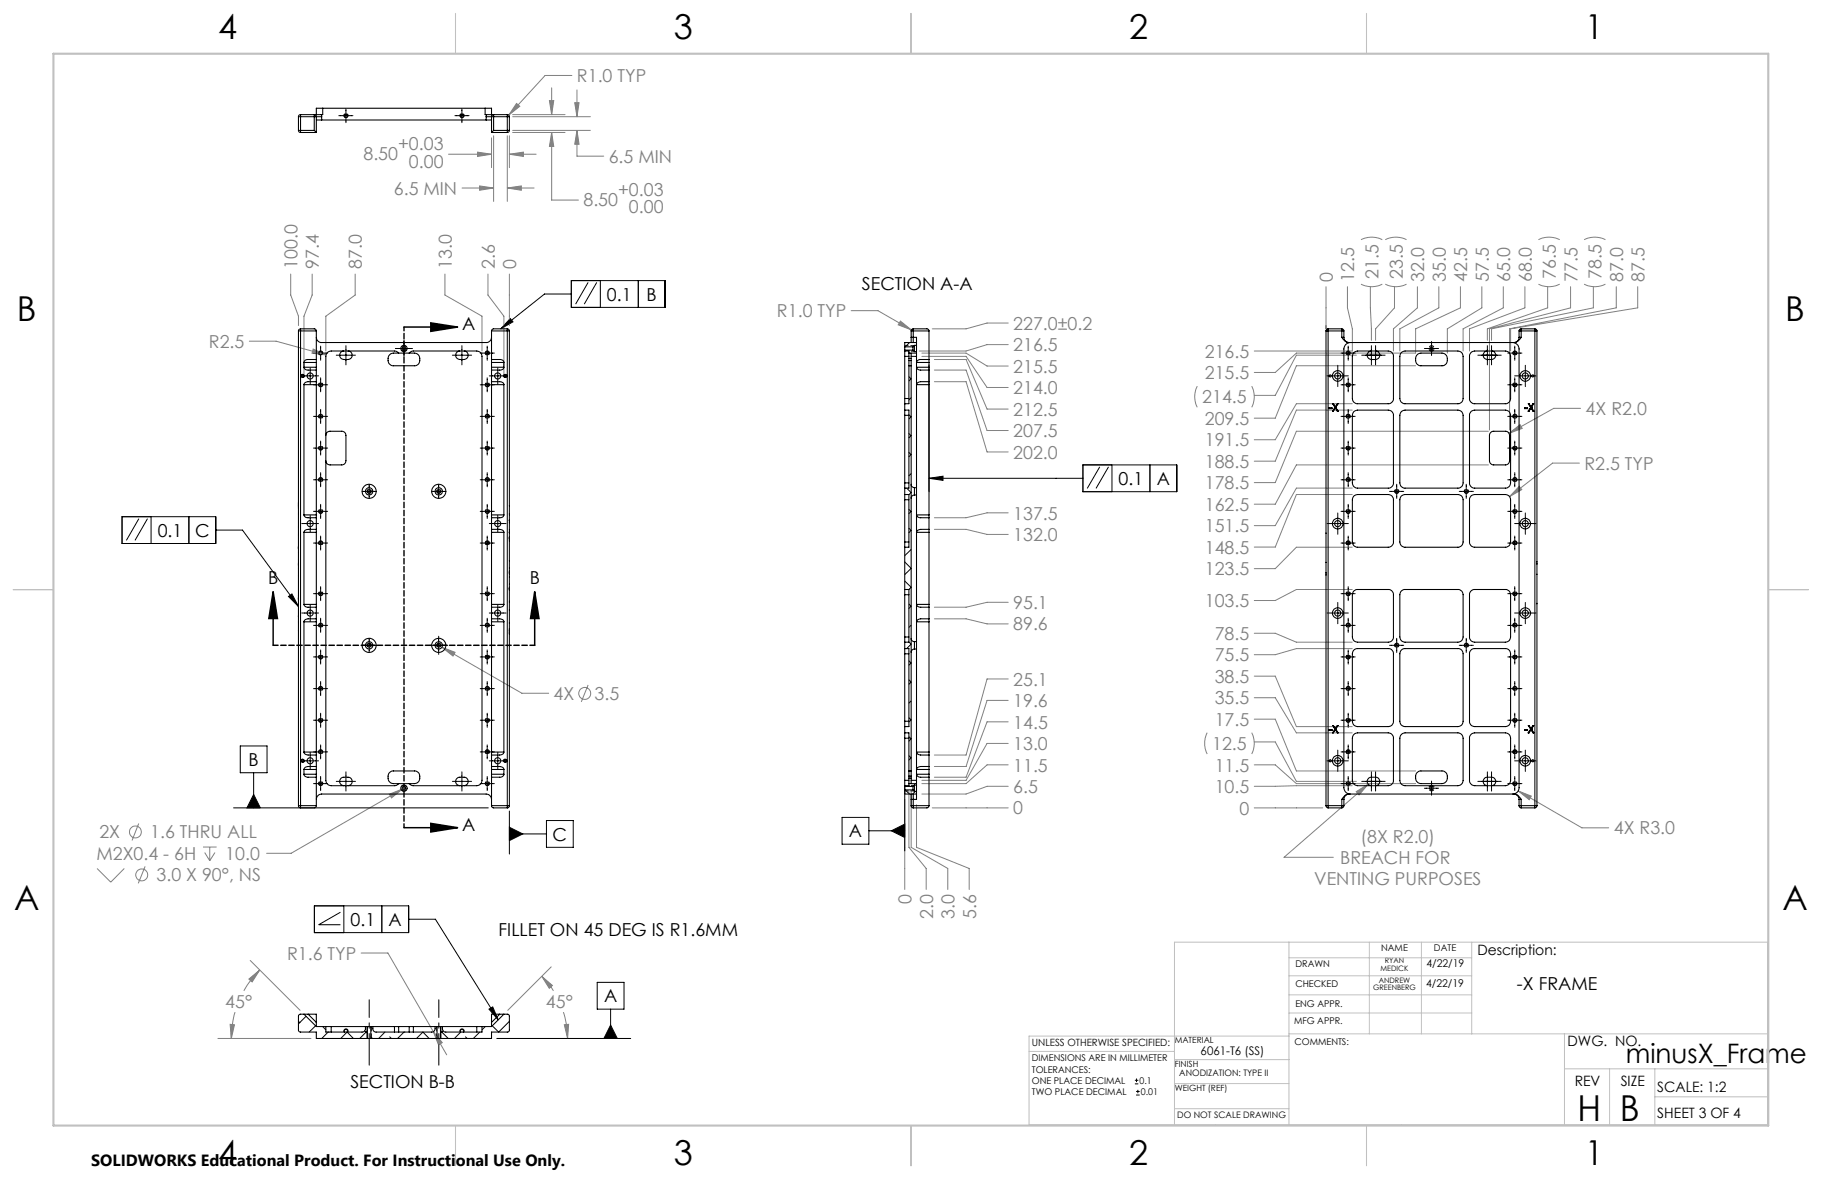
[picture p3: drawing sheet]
<svg xmlns="http://www.w3.org/2000/svg" width="432mm" height="279mm" viewBox="0 0 432 279" stroke-linecap="round" stroke-linejoin="round" font-family="sans-serif">
<defs><g id="words">
<g font-size="8.5">
<text x="373.9" y="265.7">H</text>
<text x="383.9" y="265.7">B</text>
</g>
<g font-size="8.1">
<text x="51.7" y="9.3">4</text>
<text x="159.7" y="9.3">3</text>
<text x="267.6" y="9.3">2</text>
<text x="375.6" y="9.3">1</text>
<text x="4" y="76">B</text>
<text x="423.1" y="76">B</text>
<text x="3.3" y="215.7">A</text>
<text x="422.4" y="215.7">A</text>
<text x="51.7" y="276">4</text>
<text x="159.7" y="276">3</text>
<text x="267.6" y="276">2</text>
<text x="375.6" y="276">1</text>
</g>
<text font-size="6.3" x="385.3" y="251.8">minusX_Frame</text>
<g font-size="4.2" fill="#808080">
<text x="136.7" y="19.5">R1.0 TYP</text>
<text x="94.3" y="35.6">+0.03</text>
<text x="86.1" y="37.9">8.50</text>
<text x="96.9" y="39.7">0.00</text>
<text x="144.3" y="38.6">6.5 MIN</text>
<text x="93.3" y="46.2">6.5 MIN</text>
<text x="146.5" y="46.5">+0.03</text>
<text x="138.3" y="48.7">8.50</text>
<text x="149.1" y="50.6">0.00</text>
<text x="70.5" y="63.7" transform="rotate(-90 70.5 63.7)">100.0</text>
<text x="75.6" y="63.7" transform="rotate(-90 75.6 63.7)">97.4</text>
<text x="85.8" y="63.7" transform="rotate(-90 85.8 63.7)">87.0</text>
<text x="107.1" y="63.7" transform="rotate(-90 107.1 63.7)">13.0</text>
<text x="117.3" y="63.7" transform="rotate(-90 117.3 63.7)">2.6</text>
<text x="122.3" y="63.7" transform="rotate(-90 122.3 63.7)">0</text>
<text x="315.9" y="66.7" transform="rotate(-90 315.9 66.7)">0</text>
<text x="321" y="66.7" transform="rotate(-90 321 66.7)">12.5</text>
<text x="326.7" y="66.2" transform="rotate(-90 326.7 66.2)">21.5</text>
<text x="332.4" y="66.2" transform="rotate(-90 332.4 66.2)">23.5</text>
<text x="337.5" y="66.7" transform="rotate(-90 337.5 66.7)">32.0</text>
<text x="342.6" y="66.7" transform="rotate(-90 342.6 66.7)">35.0</text>
<text x="347.7" y="66.7" transform="rotate(-90 347.7 66.7)">42.5</text>
<text x="352.8" y="66.7" transform="rotate(-90 352.8 66.7)">57.5</text>
<text x="357.9" y="66.7" transform="rotate(-90 357.9 66.7)">65.0</text>
<text x="363" y="66.7" transform="rotate(-90 363 66.7)">68.0</text>
<text x="368.7" y="66.2" transform="rotate(-90 368.7 66.2)">76.5</text>
<text x="373.8" y="66.7" transform="rotate(-90 373.8 66.7)">77.5</text>
<text x="379.6" y="66.2" transform="rotate(-90 379.6 66.2)">78.5</text>
<text x="384.7" y="66.7" transform="rotate(-90 384.7 66.7)">87.0</text>
<text x="389.7" y="66.7" transform="rotate(-90 389.7 66.7)">87.5</text>
<text x="184.1" y="75.2">R1.0 TYP</text>
<text x="49.5" y="82.4">R2.5</text>
<text x="240.1" y="78.1">227.0±0.2</text>
<text x="240.1" y="83.2">216.5</text>
<text x="240.1" y="88.3">215.5</text>
<text x="285.5" y="89.9">215.5</text>
<text x="285.5" y="84.8">216.5</text>
<text x="240.1" y="93.4">214.0</text>
<text x="284.9" y="95.6">214.5</text>
<text x="240.1" y="98.5">212.5</text>
<text x="285.5" y="100.7">209.5</text>
<text x="375.8" y="98.4">4X R2.0</text>
<text x="240.1" y="103.6">207.5</text>
<text x="285.5" y="105.8">191.5</text>
<text x="240.1" y="108.7">202.0</text>
<text x="285.5" y="110.9">188.5</text>
<text x="375.5" y="111.3">R2.5 TYP</text>
<text x="285.5" y="116">178.5</text>
<text x="240.1" y="123.1">137.5</text>
<text x="285.5" y="121.1">162.5</text>
<text x="240.1" y="128.2">132.0</text>
<text x="285.5" y="131.2">148.5</text>
<text x="285.5" y="126.1">151.5</text>
<text x="285.5" y="136.3">123.5</text>
<text x="285.5" y="143.9">103.5</text>
<text x="240.1" y="149.4">89.6</text>
<text x="240.1" y="144.3">95.1</text>
<text x="287.9" y="151.6">78.5</text>
<text x="287.9" y="161.8">38.5</text>
<text x="287.9" y="156.7">75.5</text>
<text x="131.2" y="165.9">4X</text>
<text x="140.9" y="165.9">3.5</text>
<text x="240.1" y="167.6">19.6</text>
<text x="240.1" y="162.5">25.1</text>
<text x="287.9" y="166.9">35.5</text>
<text x="240.1" y="172.7">14.5</text>
<text x="287.9" y="172">17.5</text>
<text x="240.1" y="177.7">13.0</text>
<text x="287.3" y="177.7">12.5</text>
<text x="240.1" y="182.8">11.5</text>
<text x="287.9" y="182.8">11.5</text>
<text x="240.1" y="187.9">6.5</text>
<text x="287.9" y="187.9">10.5</text>
<text x="240.1" y="193">0</text>
<text x="293.7" y="193">0</text>
<text x="382.5" y="197.7">4X R3.0</text>
<text x="22.8" y="203.8">M2X0.4 - 6H</text>
<text x="23.5" y="198.7">2X</text>
<text x="35.6" y="198.7">1.6 THRU ALL</text>
<text x="53.4" y="203.8">10.0</text>
<text x="322.5" y="199.7">(8X R2.0)</text>
<text x="37.1" y="208.9">3.0 X 90°, NS</text>
<text x="311.5" y="209.8">VENTING PURPOSES</text>
<text x="317.6" y="204.8">BREACH FOR</text>
<text x="216" y="214.3" transform="rotate(-90 216 214.3)">0</text>
<text x="221.1" y="217.8" transform="rotate(-90 221.1 217.8)">2.0</text>
<text x="226.2" y="217.8" transform="rotate(-90 226.2 217.8)">3.0</text>
<text x="231.3" y="217.8" transform="rotate(-90 231.3 217.8)">5.6</text>
<text x="68" y="227.4">R1.6 TYP</text>
<text x="53.4" y="238.9">45°</text>
<text x="129.4" y="238.9">45°</text>
</g>
<g font-size="4.2">
<text x="143.9" y="71.2">0.1</text>
<text x="153.2" y="71.2">B</text>
<text x="204.3" y="68.7">SECTION A-A</text>
<text x="109.6" y="78.2">A</text>
<text x="265.1" y="114.9">0.1</text>
<text x="274.1" y="114.9">A</text>
<text x="37.4" y="127.2">0.1</text>
<text x="46.3" y="127.2">C</text>
<text x="63.5" y="138.4">B</text>
<text x="125.5" y="138.4">B</text>
<text x="58.9" y="181.5">B</text>
<text x="109.6" y="196.9">A</text>
<text x="131" y="199.2">C</text>
<text x="201.2" y="198.5">A</text>
<text x="83.1" y="219.4">0.1</text>
<text x="92.1" y="219.4">A</text>
<text x="118.2" y="221.8">FILLET ON 45 DEG IS R1.6MM</text>
<text x="143.2" y="237.5">A</text>
<text x="359.5" y="234.7">-X FRAME</text>
<text x="83" y="257.7">SECTION B-B</text>
</g>
<text font-size="3.8" x="21.6" y="276.3">SOLIDWORKS Educational Product. For Instructional Use Only.</text>
<g font-size="3.4">
<text x="350.2" y="226.2">Description:</text>
<text x="371.5" y="247.9">DWG. NO.</text>
<text x="373.2" y="257.5">REV</text>
<text x="384.1" y="257.5">SIZE</text>
<text x="392.8" y="258.7">SCALE: 1:2</text>
<text x="392.8" y="264.9">SHEET 3 OF 4</text>
</g>
<text font-size="2.8" x="284.5" y="250">6061-T6 (SS)</text>
<g font-size="2.5">
<text x="338" y="233.8">4/22/19</text>
<text x="338" y="229.2">4/22/19</text>
</g>
<text font-size="2.4" x="244.5" y="247.8">UNLESS OTHERWISE SPECIFIED:</text>
<g font-size="2.2">
<text x="327.3" y="225.4">NAME</text>
<text x="339.8" y="225.4">DATE</text>
<text x="307" y="233.8">CHECKED</text>
<text x="307" y="229.3">DRAWN</text>
<text x="307" y="238.6">ENG APPR.</text>
<text x="306.7" y="242.7">MFG APPR.</text>
<text x="244.5" y="251.5">DIMENSIONS ARE IN MILLIMETER</text>
<text x="306.8" y="247.7">COMMENTS:</text>
<text x="244.5" y="254.2">TOLERANCES:</text>
<text x="244.5" y="256.8">ONE PLACE DECIMAL</text>
<text x="270.1" y="256.8">0.1</text>
<text x="244.5" y="259.5">TWO PLACE DECIMAL</text>
<text x="270.4" y="259.5">0.01</text>
</g>
<g font-size="2.1">
<text x="279.5" y="255">ANODIZATION: TYPE II</text>
<text x="279" y="264.9">DO NOT SCALE DRAWING</text>
</g>
<g font-size="2">
<text x="278.4" y="247.1">MATERIAL</text>
<text x="278.4" y="253">FINISH</text>
<text x="278.4" y="258.5">WEIGHT (REF)</text>
</g>
<g font-size="1.8">
<text x="326.8" y="232.9">ANDREW</text>
<text x="327.2" y="230">MEDICK</text>
<text x="328.2" y="228.3">RYAN</text>
<text x="325.4" y="234.6">GREENBERG</text>
</g>
</g></defs>
<g fill="none" stroke="#808080" stroke-width=".24">
<path d="M135.5 17.9h-6.3l-8.6 9.4M106.3 36.5h10.2M113.2 36.1l3.3 .4-3.3 .6zM116.5 32.7v7M117 32.2v15.5M120.2 32.2v15.5M120.7 36.5l3.3-.4v1zM120.7 32.2v7.5M120.7 36.5h6.4M121.5 27.7h18.4M121.5 30.9h18.4M121.5 27.2h12.4"/>
<path d="M121.5 31.4h12.4M122.4 24.5l.8 .7-2.6 2.1zM130.2 23.8h1l-.5 3.4zM130.7 31.4l.5 3.3h-1zM130.7 31.4v16h6.4M130.7 20.8v6.4M136.2 24.3h1l-.5 3.4zM136.7 30.9l.5 3.3h-1zM136.7 30.9v6.1h6.4M136.7 21.3v6.4M109.5 44.6h7.5M113.7 44.1l3.3 .5-3.3 .5z"/>
<path d="M120.2 44.6l3.3-.5v1zM120.2 44.6h6.4M322.5 56.8l.4-.1a5.5 5.5 0 0 1 4.7 .1M328.3 56.8l1-.4 1.4-.2 1.7 .2 .9 .4M364.6 56.8l2-.6a5.6 5.6 0 0 1 3 .6M375.4 56.8l2-.6a5.6 5.6 0 0 1 3.1 .6M68.9 64.9v5l1.8 5v2.3M74 64.9v5l-2 5v14.3M84.2 64.9v5l-7 5v8.3M105.4 64.9v5l8.8 5v8.3M115.6 64.9v5l3.8 5v14.3M120.7 64.9v12.3"/>
<path d="M201.7 73.6h6.4l7.9 4.6M213.4 76.1l2.6 2.1-3.1-1.2zM238.9 76.6h-5l-4.9 1.3h-8.1M314.3 67.9v10M319.3 67.9v5.1l1.2 4.9v5.3h-23.2M322.5 67.3l.4 .2a5.5 5.5 0 0 0 4.7-.2M324.8 67.9l.2 12.7M328.3 67.3l1 .4 1.4 .2 1.7-.2 .9-.4M330.5 67.9v5.1l-4.5 4.9v2.7M335.9 67.9v5.1l-5.7 4.9v5.3M341 67.9v5.1l-9.2 4.9v5.3M346.1 67.9v5.1l-10.6 4.9v5.8h-28.3l-5 4.6h-4.9"/>
<path d="M351.2 67.9v5.1l-8.2 4.9v5.8M356.3 67.9v5.1l-9.6 4.9v5.3M361.4 67.9v5.1l-13.1 4.9v5.3M364.6 67.3l2 .6a5.6 5.6 0 0 0 3-.6M366.8 67.9v5.1l-14.3 4.9v2.7M372.2 67.9v5.1l-19.2 4.9v24M375.4 67.3l2 .6a5.6 5.6 0 0 0 3.1-.6M377.6 67.9v5.1l-24.1 4.9v2.7M383 67.9v5.1l-25.2 4.9v24M388.1 67.9v5.1l-30.1 4.9v5.3M59.1 80.9h6.3l11.9 3.2M74.2 82.7l3.1 1.4-3.4-.4z"/>
<path d="M218.5 83.7h10.5l4.9 3h5M218.5 84.5h10.5l4.9 7.3h5M221.4 85.2h7.6l4.9 11.7h5M221.4 87.7h7.6l4.9 14.3h5M221.4 90.5h7.6l4.9 16.6h5M238.9 81.7h-5l-4.9 1.5h-11.2M283.7 91.5l-.1 .3a5.5 5.5 0 0 0 .1 4.7M296.7 91.5l.1 .3a5.5 5.5 0 0 1-.1 4.7M320.5 95.7h-13.3l-5 8.5h-4.9M320.5 97.2h-13.3l-5 12.1h-4.9M321.5 84.2h-14.3l-5 9.5h-4.9M335.5 86.7h-28.3l-5 12.4h-4.9"/>
<path d="M374.6 96.8h-6.4l-10.6 5.9M320.5 117.2h-13.3l-5 12.4h-4.9M320.5 115.7h-13.3l-5 8.9h-4.9M352.7 110.2h-45.5l-5 9.3h-4.9M352.7 102.2h-45.5l-5 12.2h-4.9M357.6 102.7l2.7-2.1 .5 .9zM360 115.3l.6 .7-2.8 1.7zM374.3 109.7h-6.4l-10.1 8M221.4 125.4h7.6l4.9 1.2h5M238.9 121.5h-5l-4.9 1.2h-7.6M320.5 139.7h-13.3l-5 2.6h-4.9M320.5 129.7h-13.3l-5 5.1h-4.9"/>
<path d="M104.7 153.4l3.1 1.2-.4 .9zM104.7 153.4l19 10.9h6.3M221.4 146.6h7.6l4.9 1.2h5M238.9 142.7h-5l-4.9 1.2h-7.6M297.3 150.1h4.9l5 2.1h13.3M320.5 153.7h-13.3l-5 1.5h-4.9M139.4 162.3l-1.6 4M238.9 171.1h-5l-4.9 13.1h-7.6M238.9 176.2h-5l-4.9 8.7h-10.5M238.9 166h-5l-4.9 15.6h-7.6M238.9 160.9h-5l-4.9 18h-7.6M286.1 173.6a5.6 5.6 0 0 0 0 5.1"/>
<path d="M296.7 173.6l.3 1 .3 1.4-.3 1.7-.3 1M297.3 165.3h4.9l5 8.4h13.3M297.3 160.2h4.9l5 12h13.3M297.3 170.4h4.9l5 12.3h28.3M297.3 175.8h4.9l5 9.4h14.3M32.9 195.2l-1.6 4M92.3 188.2l3.1-1.2-2.6 2.1zM95.4 187l-26.4 15.2h-5.8M214.4 189.4v21.4M215.4 187.5v13.3l4.1 5v5M215.9 187.5v13.3l8.7 5v5M217.2 190.7v10.1l12.5 5v5"/>
<path d="M220.9 191.5h18M238.9 186.3h-5l-4.9 1.9h-10.5M238.9 181.3h-5l-4.9 4.4h-10.5M297.3 191.5h16.2M297.3 181.3h4.9l5 4.4h28.3M320.5 186.2l-23.2 .1M321.4 187.6l2.8-1.8-2.1 2.6zM324.2 185.8l-19.9 17.4h11.7M359.8 187.4l3.1 1.3-.5 .8zM359.8 187.4l15.1 8.8h6.3M23 205.8l3.2 3.3 3.3-3.3M34.4 205.3l-1.6 4"/>
<path d="M48.1 200.7h3.2M48.5 202l1.2 2M49.7 200.7v3.3M50.9 202l-1.2 2M55.7 239.9l-.7 3.4-.2 2.8M59 232l2.6-2.1-1.8 2.8zM59.3 227.6l11.8 11.8M61.6 229.9l-1.9 2-1.9 2.9M85.6 225.8h6.3l10.8 18.7M128.4 231.4l2.5 2.1-.7 .7zM128.4 231.4l1.5 1.6 1.3 1.8M130.6 229.1l-10.3 10.3"/>
<path d="M133.5 239.9a20.9 20.9 0 0 1 1 6.2M51.6 246.1h22.1M54.5 242.7l1.1 .2-.8 3.2zM102.7 244.5l2.1 2.6-.9 .5zM102.7 244.5l3.2 5.5M117.8 246.1h19.9M133.7 242.9l1.1-.2-.3 3.4z"/>
<circle cx="138.6" cy="164.3" r="1.41"/>
<circle cx="32.1" cy="197.2" r="1.42"/>
<circle cx="33.6" cy="207.3" r="1.41"/>
</g>
<g fill="none" stroke="#000" stroke-width=".24">
<path d="M80.3 27.4h3.3M82 25.7v3.4M107.8 27.4h3.4M109.5 25.7v3.4M120.9 75.5l.7 .8-2.9 1.6zM135.4 66.5h22.2v6.3h-22.2zM135.4 69.7h-6.4l-10.3 8.2M139.4 66.9l-3 5.2M141.4 66.9l-2.9 5.2M142.3 66.5v6.3M151.3 66.5v6.3M71.5 89.1h4"/>
<path d="M71.7 88.7l-.3 .2v.2M72.1 89.1l-.1 .3-.3 .1M73.5 87.1v4M74.3 98.7h3.3M74.3 83.7h3.3M74.3 91.2h3.3M76 82v3.4M76 89.5v3.4M76 97v3.4M79.7 84.2h4.5M82 81.9v4.6M93.7 82.6h4.1"/>
<path d="M95.7 80.6v4M107.2 84.2h4.6M109.5 81.9v4.6M113.8 98.7h3.4M113.8 83.7h3.4M113.8 91.2h3.4M115.5 82v3.4M115.5 89.5v3.4M115.5 97v3.4M116 89.1h3.9M118 87.1v4M119.7 88.7l-.4 .4"/>
<path d="M120.1 89.1l-.4 .4M220.2 86.5v30M314.5 89.1h5M317 86.6v5M317.8 98.7h3.4M317.8 83.7h3.4M317.8 91.2h3.4M319.5 82v3.4M319.5 89.5v3.4M319.5 97v3.4M322.7 84.2h5.6M325 81.9v4.6"/>
<path d="M326 81.9v4.6M337.6 82.6h3.3M339.3 80.9v3.3M350.2 84.2h5.6M352.5 81.9v4.6M353.5 81.9v4.6M357.3 98.7h3.4M357.3 83.7h3.4M357.3 91.2h3.4M359 89.1h5M359 82v3.4M359 89.5v3.4"/>
<path d="M359 97v3.4M361.5 86.6v5M74.3 113.7h3.3M74.3 106.2h3.3M76 104.5v3.3M76 112v3.4M76 119.5v3.4M85.8 116.5h3.3M87.5 114.8v3.3M102.3 116.5h3.4M104 114.8v3.3M113.8 113.7h3.4"/>
<path d="M113.8 106.2h3.4M115.5 104.5v3.3M115.5 112v3.4M115.5 119.5v3.4M220.2 113.3l3.3-.4v.9zM220.2 113.3h36.4M256.6 110.2h22.3v6.3h-22.3zM260.6 110.6l-2.9 5.1M262.7 110.6l-2.9 5.1M263.5 110.2v6.3M272.5 110.2v6.3M317.8 113.7h3.4"/>
<path d="M317.8 106.2h3.4M319.5 104.5v3.3M319.5 112v3.4M319.5 119.5v3.4M329.3 116.5h3.4M331 114.8v3.3M345.8 116.5h3.4M347.5 114.8v3.3M357.3 113.7h3.4M357.3 106.2h3.4M359 104.5v3.3M359 112v3.4"/>
<path d="M359 119.5v3.4M28.9 122.4h22.2v6.4h-22.2zM32.9 122.9l-2.9 5.2M35 122.9l-3 5.2M35.8 122.4v6.4M44.8 122.4v6.4M51.1 125.6h6.4l13.2 18.1M71.5 124.1h4M73.5 122.1v4M74.3 128.7h3.3M74.3 121.2h3.3M76 127v3.4"/>
<path d="M76 139v3.3M113.8 128.7h3.4M113.8 121.2h3.4M115.5 127v3.4M115.5 139v3.3M116 124.1h3.9M118 122.1v4M314.5 124.1h5M317 121.6v5M317.8 128.7h3.4M317.8 121.2h3.4M319.5 127v3.4"/>
<path d="M319.5 139v3.3M357.3 128.7h3.4M357.3 121.2h3.4M359 124.1h5M359 127v3.4M359 139v3.3M361.5 121.6v5M68.4 141.4l.8-.6 1.5 2.9zM71.5 145.3h4M73.5 143.3v4M74.3 155.7h3.3M74.3 140.7h3.3"/>
<path d="M74.3 148.2h3.3M76 146.5v3.4M76 154v3.4M85.8 152.9h3.3M87.5 151.3v3.3M101.8 152.9h4.3M104 150.8v4.3M113.8 155.7h3.4M113.8 140.7h3.4M113.8 148.2h3.4M115.5 146.5v3.4M115.5 154v3.4"/>
<path d="M116 145.3h3.9M118 143.3v4M314.5 145.3h5M317 142.8v5M317.8 155.7h3.4M317.8 140.7h3.4M317.8 148.2h3.4M319.5 146.5v3.4M319.5 154v3.4M329.3 152.9h3.4M331 151.3v3.3M345.8 152.9h3.4"/>
<path d="M347.5 151.3v3.3M357.3 155.7h3.4M357.3 140.7h3.4M357.3 148.2h3.4M359 145.3h5M359 146.5v3.4M359 154v3.4M361.5 142.8v5M56.9 176.8h6.4v6.3h-6.4zM71.7 179.9l-.3 .2v.2M73.5 178.3v4M74.3 170.7h3.3"/>
<path d="M74.3 163.2h3.3M74.3 178.2h3.3M76 161.5v3.4M76 169v3.4M76 176.5v3.3M113.8 170.7h3.4M113.8 163.2h3.4M113.8 178.2h3.4M115.5 161.5v3.4M115.5 169v3.4M115.5 176.5v3.3M118 178.3v4"/>
<path d="M119.7 179.9l-.2 .1-.2 .3M317 177.8v5M317.8 170.7h3.4M317.8 163.2h3.4M317.8 178.2h3.4M319.5 161.5v3.4M319.5 169v3.4M319.5 176.5v3.3M357.3 170.7h3.4M357.3 163.2h3.4M357.3 178.2h3.4M359 161.5v3.4"/>
<path d="M359 169v3.4M359 176.5v3.3M361.5 177.8v5M55.4 191.5h60.3M60.1 188.3l1.6 3.2h-3.2zM60.1 183.1v8.4M71.5 180.3h4M72.1 180.3l-.4 .4M74.3 185.7h3.3M76 184v3.4M79.7 185.2h4.5M82 182.9v4.6"/>
<path d="M107.2 185.2h4.6M109.5 182.9v4.6M113.8 185.7h3.4M115.5 184v3.4M116 180.3h3.9M120.1 180.3l-.4 .4M120.7 196l3.2 1.6-3.2 1.6zM120.7 197.6h8.8M120.7 192.2v10.2M129.5 194.5h6.4v6.3h-6.4zM199.6 193.7h6.3v6.4h-6.3zM205.9 196.9h8.5"/>
<path d="M211.2 196.9l3.2-1.6v3.2zM214.4 186.2v15.4M314.5 180.3h5M317.8 185.7h3.4M319.5 184v3.4M322.7 185.2h5.6M325 182.9v4.6M326 182.9v4.6M337.6 186.8h3.3M339.3 185.1v3.4M350.2 185.2h5.6M352.5 182.9v4.6"/>
<path d="M353.5 182.9v4.6M357.3 185.7h3.4M359 180.3h5M359 184v3.4M74.5 214.7h22.3v6.3h-22.3zM80.7 216.2l-5.2 2.9h5.2M81.5 214.7v6.3M90.5 214.7v6.3M96.8 217.8h6.4l14.9 23.9M115.9 239.1l.9-.5 1.3 3.1zM141.5 232.8h6.4v6.3h-6.4zM144.7 239.1v7"/>
<path d="M117.8 246.1h31.7M144.7 242.9l1.6 3.2h-3.2zM269 256.9h.8M269 256h.8M269.2 259.5h.9M269.2 258.7h.9M269.3 255.6v.8M269.7 258.3v.8"/>
</g>
<path d="M95.7 77.5h12.7M102.1 76.5l6.3 1-6.3 1zM64.7 140.2l1.1 6.4h-2.1zM64.7 140.2v12.7M126.7 140.2l1 6.4h-2zM126.7 140.2v12.7M95.7 196.1h12.7M102.1 195.1l6.3 1-6.3 1.1z" fill="none" stroke="#000" stroke-width=".35"/>
<g fill="none" stroke="#000" stroke-width=".24" stroke-dasharray="1.3 .6" stroke-linecap="butt">
<path d="M82 27.9a.5 .5 0 0 1-.5-.7 .5 .5 0 0 1 .9-.1 .5 .5 0 0 1-.3 .8h-.1M109.5 27.9a.5 .5 0 0 1-.5-.7 .5 .5 0 0 1 .9-.1 .5 .5 0 0 1-.3 .8h-.1M76 98.2a.5 .5 0 0 0-.5 .7 .5 .5 0 0 0 .9 .1 .5 .5 0 0 0-.3-.8h-.1M76 83.2a.5 .5 0 0 0-.5 .7 .5 .5 0 0 0 .9 .1 .5 .5 0 0 0-.3-.8h-.1M76 91.7a.5 .5 0 0 1-.5-.7 .5 .5 0 0 1 .9-.1 .5 .5 0 0 1-.3 .8h-.1M115.5 83.2a.5 .5 0 0 0-.5 .7 .5 .5 0 0 0 .9 .1 .5 .5 0 0 0-.3-.8h-.1M115.5 98.2a.5 .5 0 0 0-.5 .7 .5 .5 0 0 0 .9 .1 .5 .5 0 0 0-.3-.8h-.1M115.5 91.7a.5 .5 0 0 1-.5-.7 .5 .5 0 0 1 .9-.1 .5 .5 0 0 1-.3 .8h-.1M319.5 83.2a.5 .5 0 0 1 .5 .7 .5 .5 0 0 1-.9 .1 .5 .5 0 0 1 .3-.8h.1M319.5 98.2a.5 .5 0 0 1 .5 .7 .5 .5 0 0 1-.9 .1 .5 .5 0 0 1 .3-.8h.1M319.5 91.7a.5 .5 0 0 0 .5-.7 .5 .5 0 0 0-.9-.1 .5 .5 0 0 0 .3 .8h.1M359 98.2a.5 .5 0 0 1 .5 .7 .5 .5 0 0 1-.9 .1 .5 .5 0 0 1 .3-.8h.1"/>
<path d="M359 83.2a.5 .5 0 0 1 .5 .7 .5 .5 0 0 1-.9 .1 .5 .5 0 0 1 .3-.8h.1M359 91.7a.5 .5 0 0 0 .5-.7 .5 .5 0 0 0-.9-.1 .5 .5 0 0 0 .3 .8h.1M76 113.2a.5 .5 0 0 0-.5 .7 .5 .5 0 0 0 .9 .1 .5 .5 0 0 0-.3-.8h-.1M76 106.7a.5 .5 0 0 1-.5-.7 .5 .5 0 0 1 .9-.1 .5 .5 0 0 1-.3 .8h-.1M87.5 116.9a.5 .5 0 0 1-.5-.7 .5 .5 0 0 1 .9-.1 .5 .5 0 0 1-.3 .8h-.1M104 116.9a.5 .5 0 0 1-.5-.7 .5 .5 0 0 1 .9-.1 .5 .5 0 0 1-.3 .8h-.1M115.5 113.2a.5 .5 0 0 0-.5 .7 .5 .5 0 0 0 .9 .1 .5 .5 0 0 0-.3-.8h-.1M115.5 106.7a.5 .5 0 0 1-.5-.7 .5 .5 0 0 1 .9-.1 .5 .5 0 0 1-.3 .8h-.1M319.5 113.2a.5 .5 0 0 1 .5 .7 .5 .5 0 0 1-.9 .1 .5 .5 0 0 1 .3-.8h.1M319.5 106.7a.5 .5 0 0 0 .5-.7 .5 .5 0 0 0-.9-.1 .5 .5 0 0 0 .3 .8h.1M331 116.9a.5 .5 0 0 0 .5-.7 .5 .5 0 0 0-.9-.1 .5 .5 0 0 0 .3 .8h.1M347.5 116.9a.5 .5 0 0 0 .5-.7 .5 .5 0 0 0-.9-.1 .5 .5 0 0 0 .3 .8h.1"/>
<path d="M359 113.2a.5 .5 0 0 1 .5 .7 .5 .5 0 0 1-.9 .1 .5 .5 0 0 1 .3-.8h.1M359 106.7a.5 .5 0 0 0 .5-.7 .5 .5 0 0 0-.9-.1 .5 .5 0 0 0 .3 .8h.1M76 128.2a.5 .5 0 0 0-.5 .7 .5 .5 0 0 0 .9 .1 .5 .5 0 0 0-.3-.8h-.1M76 121.7a.5 .5 0 0 1-.5-.7 .5 .5 0 0 1 .9-.1 .5 .5 0 0 1-.3 .8h-.1M115.5 128.2a.5 .5 0 0 0-.5 .7 .5 .5 0 0 0 .9 .1 .5 .5 0 0 0-.3-.8h-.1M115.5 121.7a.5 .5 0 0 1-.5-.7 .5 .5 0 0 1 .9-.1 .5 .5 0 0 1-.3 .8h-.1M319.5 128.2a.5 .5 0 0 1 .5 .7 .5 .5 0 0 1-.9 .1 .5 .5 0 0 1 .3-.8h.1M319.5 121.7a.5 .5 0 0 0 .5-.7 .5 .5 0 0 0-.9-.1 .5 .5 0 0 0 .3 .8h.1M359 128.2a.5 .5 0 0 1 .5 .7 .5 .5 0 0 1-.9 .1 .5 .5 0 0 1 .3-.8h.1M359 121.7a.5 .5 0 0 0 .5-.7 .5 .5 0 0 0-.9-.1 .5 .5 0 0 0 .3 .8h.1M76 156.2a.5 .5 0 0 0 .4-.7 .5 .5 0 0 0-.8-.1 .5 .5 0 0 0 .3 .8h.1M76 141.2a.5 .5 0 0 0 .4-.7 .5 .5 0 0 0-.8-.1 .5 .5 0 0 0 .3 .8h.1"/>
<path d="M76 147.7a.5 .5 0 0 1 .4 .7 .5 .5 0 0 1-.8 .1 .5 .5 0 0 1 .3-.8h.1M87.5 152.4a.5 .5 0 0 1 .4 .7 .5 .5 0 0 1-.8 .1 .5 .5 0 0 1 .3-.8h.1M104 152.4a.5 .5 0 0 1 .4 .7 .5 .5 0 0 1-.8 .1 .5 .5 0 0 1 .3-.8h.1M115.5 156.2a.5 .5 0 0 0 .4-.7 .5 .5 0 0 0-.8-.1 .5 .5 0 0 0 .3 .8h.1M115.5 141.2a.5 .5 0 0 0 .4-.7 .5 .5 0 0 0-.8-.1 .5 .5 0 0 0 .3 .8h.1M115.5 147.7a.5 .5 0 0 1 .4 .7 .5 .5 0 0 1-.8 .1 .5 .5 0 0 1 .3-.8h.1M319.5 156.2a.5 .5 0 0 1-.4-.7 .5 .5 0 0 1 .8-.1 .5 .5 0 0 1-.3 .8h-.1M319.5 141.2a.5 .5 0 0 1-.4-.7 .5 .5 0 0 1 .8-.1 .5 .5 0 0 1-.3 .8h-.1M319.5 147.7a.5 .5 0 0 0-.4 .7 .5 .5 0 0 0 .8 .1 .5 .5 0 0 0-.3-.8h-.1M331 152.4a.5 .5 0 0 0-.4 .7 .5 .5 0 0 0 .8 .1 .5 .5 0 0 0-.3-.8h-.1M347.5 152.4a.5 .5 0 0 0-.4 .7 .5 .5 0 0 0 .8 .1 .5 .5 0 0 0-.3-.8h-.1M359 156.2a.5 .5 0 0 1-.4-.7 .5 .5 0 0 1 .8-.1 .5 .5 0 0 1-.3 .8h-.1"/>
<path d="M359 141.2a.5 .5 0 0 1-.4-.7 .5 .5 0 0 1 .8-.1 .5 .5 0 0 1-.3 .8h-.1M359 147.7a.5 .5 0 0 0-.4 .7 .5 .5 0 0 0 .8 .1 .5 .5 0 0 0-.3-.8h-.1M76 171.2a.5 .5 0 0 0 .4-.7 .5 .5 0 0 0-.8-.1 .5 .5 0 0 0 .3 .8h.1M76 177.7a.5 .5 0 0 1 .4 .7 .5 .5 0 0 1-.8 .1 .5 .5 0 0 1 .3-.8h.1M76 162.7a.5 .5 0 0 1 .4 .7 .5 .5 0 0 1-.8 .1 .5 .5 0 0 1 .3-.8h.1M115.5 171.2a.5 .5 0 0 0 .4-.7 .5 .5 0 0 0-.8-.1 .5 .5 0 0 0 .3 .8h.1M115.5 177.7a.5 .5 0 0 1 .4 .7 .5 .5 0 0 1-.8 .1 .5 .5 0 0 1 .3-.8h.1M115.5 162.7a.5 .5 0 0 1 .4 .7 .5 .5 0 0 1-.8 .1 .5 .5 0 0 1 .3-.8h.1M319.5 171.2a.5 .5 0 0 1-.4-.7 .5 .5 0 0 1 .8-.1 .5 .5 0 0 1-.3 .8h-.1M319.5 177.7a.5 .5 0 0 0-.4 .7 .5 .5 0 0 0 .8 .1 .5 .5 0 0 0-.3-.8h-.1M319.5 162.7a.5 .5 0 0 0-.4 .7 .5 .5 0 0 0 .8 .1 .5 .5 0 0 0-.3-.8h-.1M359 171.2a.5 .5 0 0 1-.4-.7 .5 .5 0 0 1 .8-.1 .5 .5 0 0 1-.3 .8h-.1"/>
<path d="M359 177.7a.5 .5 0 0 0-.4 .7 .5 .5 0 0 0 .8 .1 .5 .5 0 0 0-.3-.8h-.1M359 162.7a.5 .5 0 0 0-.4 .7 .5 .5 0 0 0 .8 .1 .5 .5 0 0 0-.3-.8h-.1M76 186.2a.5 .5 0 0 0 .4-.7 .5 .5 0 0 0-.8-.1 .5 .5 0 0 0 .3 .8h.1M115.5 186.2a.5 .5 0 0 0 .4-.7 .5 .5 0 0 0-.8-.1 .5 .5 0 0 0 .3 .8h.1M319.5 186.2a.5 .5 0 0 1-.4-.7 .5 .5 0 0 1 .8-.1 .5 .5 0 0 1-.3 .8h-.1M359 186.2a.5 .5 0 0 1-.4-.7 .5 .5 0 0 1 .8-.1 .5 .5 0 0 1-.3 .8h-.1M82 243.8a.5 .5 0 0 0-.5 .7 .5 .5 0 0 0 .9 .1 .5 .5 0 0 0-.3-.8h-.1M109.5 243.8a.5 .5 0 0 0-.5 .7 .5 .5 0 0 0 .9 .1 .5 .5 0 0 0-.3-.8h-.1"/>
</g>
<path d="M95.7 83.2a.65 .65 0 0 1-.5-.9 .65 .65 0 0 1 1.1-.1 .65 .65 0 0 1-.4 1h-.2M339.3 83.2a.65 .65 0 0 0 .6-.9 .65 .65 0 0 0-1.2-.1 .65 .65 0 0 0 .5 1h.1M95.7 186.1a.65 .65 0 0 1 .6 1 .65 .65 0 0 1-1.1 .1 .65 .65 0 0 1 .4-1.1h.1M339.3 186.1a.65 .65 0 0 0-.6 1 .65 .65 0 0 0 1.1 .1 .65 .65 0 0 0-.4-1.1h-.1" fill="none" stroke="#000" stroke-width=".24" stroke-dasharray="1.3 .6" stroke-dashoffset=".5" stroke-linecap="butt"/>
<path d="M87.5 252.4v-15.5M104 252.4v-15.5" fill="none" stroke="#000" stroke-width=".24" stroke-dasharray="15.2 1.3 1.3 1.3" stroke-dashoffset="7.8"/>
<path d="M95.7 77.5v118.6" fill="none" stroke="#000" stroke-width=".35" stroke-dasharray="1.3 .6" stroke-dashoffset=".4"/>
<path d="M126.7 152.9h-62" fill="none" stroke="#000" stroke-width=".35" stroke-dasharray="1.3 .6" stroke-dashoffset=".1"/>
<path d="M418.9 223.3v43.3" fill="none" stroke="#c0c0c0" stroke-width=".24" stroke-dasharray="15.2 1.3 1.3 1.3" stroke-dashoffset="5"/>
<g fill="none" stroke="#c0c0c0" stroke-width=".24">
<path d="M305.5 223.3v43.3M305.5 235.8h43.3M305.5 231.2h43.3M305.5 227h43.3M324.5 223.3v21.7M336.9 223.3v21.7M348.8 223.3v21.7M243.9 249.2h34.4M278.3 256.8h27.2M278.3 251.1h27.3M305.5 245h113.4M305.5 240.1h43.3"/>
<path d="M305.5 245.5h-61.6v21.1h175M370.8 245v21.6M370.8 253.3h48.1M381.5 253.3v13.3M392.2 259.9h26.7M392.2 253.3v13.3M278.3 262.7h27.2M418.9 265.1v-41.8h-140.6v43.3"/>
</g>
<path d="M108 3.2v9.5M215.9 3.2v9.5M323.8 3.2v9.5M3.1 139.7h9.6M419.1 139.7h9.5M108 266.7v9.6M215.9 266.7v9.6M323.8 266.7v9.6" fill="none" stroke="#c0c0c0" stroke-width=".25"/>
<path d="M12.7 12.7h406.4v254h-406.4z" fill="none" stroke="#c0c0c0" stroke-width=".5"/>
<path d="M216.6 83.2h-1.2M216.6 186.1h-1.2" fill="none" stroke="#000" stroke-width=".24" stroke-dasharray="1.3 .6" stroke-dashoffset=".6"/>
<path d="M216.6 81.9h-2.2M216.6 187.4h-2.2" fill="none" stroke="#000" stroke-width=".24" stroke-dasharray="1.3 .6" stroke-dashoffset=".5"/>
<path d="M87 243.3v2.8M88 243.3v2.8M103.5 243.3v2.8M104.5 243.3v2.8" fill="none" stroke="#000" stroke-width=".24" stroke-dasharray="1.3 .6" stroke-dashoffset=".2"/>
<g fill="#000">
<path d="M102.1 76.5l6.3 1-6.3 1zM102.1 195.1l6.3 1-6.3 1.1z"/>
<path d="M126.7 140.2l1 6.4h-2zM64.7 140.2l1.1 6.4h-2.1z"/>
</g>
<path d="M92.3 188.2l.5 .9 2.6-2.1zM104.7 153.4l2.7 2.1 .4-.9zM74.2 82.7l-.3 1 3.4 .4zM122.4 24.5l-1.8 2.8 2.6-2.1zM136.2 24.3h1l-.5 3.4zM136.7 30.9l.5 3.3h-1zM120.2 44.6l3.3-.5v1zM113.7 44.1l3.3 .5-3.3 .5zM120.7 36.5l3.3-.4v1zM113.2 36.1l3.3 .4-3.3 .6zM130.2 23.8h1l-.5 3.4zM130.7 31.4l.5 3.3h-1zM213.4 76.1l-.5 .9 3.1 1.2zM360 115.3l-2.2 2.4 2.8-1.7zM359.8 187.4l2.6 2.1 .5-.8zM321.4 187.6l.7 .8 2.1-2.6zM357.6 102.7l3.2-1.2-.5-.9zM59 232l2.6-2.1-1.8 2.8zM54.5 242.7l1.1 .2-.8 3.2zM133.7 242.9l1.1-.2-.3 3.4zM128.4 231.4l2.5 2.1-.7 .7zM102.7 244.5l1.2 3.1 .9-.5z" fill="#808080"/>
<g fill="#000">
<path d="M120.9 75.5l.7 .8-2.9 1.6zM68.4 141.4l.8-.6 1.5 2.9zM60.1 188.3l1.6 3.2h-3.2zM120.7 196l3.2 1.6-3.2 1.6zM71.4 180.3l.3 .4v-.4zM71.7 179.9v.4h.4l-.1-.3zM71.4 89.1l.3 .4v-.4zM71.7 88.7v.4h.4zM119.3 180.3l.4 .4v-.4zM119.7 179.9v.4h.4zM119.3 89.1l.2 .3 .2 .1v-.4zM119.7 88.7v.4h.4zM115.9 239.1l.9-.5 1.3 3.1zM144.7 242.9l1.6 3.2h-3.2z"/>
<path d="M220.2 113.3l3.3-.4v.9zM211.2 196.9l3.2 1.6v-3.2z"/>
</g>
<g fill="none" stroke="#000" stroke-width=".25">
<path d="M70.7 27.7h.5M70.7 30.9h.5M70.7 30.9l.2 .4 .3 .1M70.7 27.7v3.2M71.2 27.2v.5M71.2 27.2h-.3l-.2 .5M71.2 30.9v.5M71.2 27.7v3.2M71.2 27.7h3.3M71.2 27.2h3.3M71.2 30.9h3.3M71.2 31.4h3.8"/>
<path d="M74.5 27.7h.5M74.5 27.2v.5M74.5 27.2h.3l.2 .5M74.5 30.9l.5 .5M74.5 27.2h1.7M74.5 27.7v3.2M75 27.7h1.2M75 28.4h1.2M75 27.7v3.7M76.2 27.2v.5M76.2 27.7v.7M76.2 28.4h39"/>
<path d="M76.5 25.6h-1.5v1.6M76.5 25.6v1.6h-.3M76.5 25.6h38.5M81.7 27.2h.6M109.2 27.2h.6M115 25.6h1.5v1.6M115 25.6v1.6h.3M115.2 27.7h1.3M115.2 28.4h1.3M115.2 27.7v.7M115.3 27.2l-.1 .5M115.3 27.2h1.7"/>
<path d="M116.5 27.7h.5M116.5 27.7v3.7M116.5 31.4h3.7M117 30.9l-.5 .5M117 27.2v.5M117 27.2l-.4 .2-.1 .3M117 27.7v3.2M117 27.7h3.2M117 27.2h3.2M117 30.9h3.2M120.2 27.2v.5M120.2 27.7h.5"/>
<path d="M120.2 30.9h.5M120.2 27.2l.5 .2v.3M120.2 30.9v.5M120.2 27.7v3.2M120.7 30.9l-.2 .4-.3 .1M120.7 27.7v3.2M70.7 78.4v41.8M70.7 78.4h.5M71.2 77.9h3.3l.3 .2 .2 .3M71.2 77.9v.5M71.2 77.9l-.3 .2-.2 .3M71.2 78.4h3.8"/>
<path d="M71.2 78.4v112.5M75 79.9a1.26 1.26 0 0 0 1.2 1.3h39a1.26 1.26 0 0 0 1.3-1.3M75 78.4v6.8M116.5 78.4v6.8M116.5 78.4h3.7M120.2 77.9v.5M120.2 77.9h-3.3l-.4 .5M120.2 78.4h.5M120.2 77.9l.4 .2 .1 .3M120.2 78.4v112.5M120.7 78.4v44.9M215.9 79.9h.5"/>
<path d="M215.9 79.9v1.3M215.9 78.4h.5M215.9 78.4v1.5M216.4 79.9v1.3M216.4 79.9h.8v1.3M216.4 77.9l-.3 .2-.2 .3M216.4 77.9v.5M216.4 77.9h3.3l.4 .2 .1 .3M216.4 78.4h3.8M216.4 78.4v1.5M220.2 78.4v6.8M314.3 78.4h.4"/>
<path d="M314.3 78.4v112.5M314.7 77.9v.5M314.7 77.9l-.3 .2-.1 .3M314.7 78.4h3.3M314.7 77.9h3.3M314.7 78.4v112.5M318 77.9v.5M318 79.9l.2 .3a1.8 1.8 0 0 0 1.5 1M318 79.9h.5M318 78.4h.5M318 77.9l.3 .2 .2 .3M318 78.4v1.5"/>
<path d="M318.5 79.9a1.26 1.26 0 0 0 1.3 1.3M318.5 78.4v1.5M360 78.4h.5M360 79.9a1.26 1.26 0 0 1-1.3 1.3M360 79.9h.5M360 78.4v1.5M360.5 77.9l-.3 .2-.2 .3M360.5 77.9v.5M360.5 79.9l-.1 .3a1.91 1.91 0 0 1-1.6 1M360.5 78.4h3.2M360.5 77.9h3.2M360.5 78.4v1.5"/>
<path d="M363.7 78.4h.5M363.7 77.9v.5M363.7 77.9l.4 .2 .1 .3M363.7 78.4v112.5M364.2 78.4v112.5M72 87a.83 .83 0 0 0 1 .7h2M72 91.2h3M72 87h3M72 85.9h3M72 85.9v1.1M72 91.2v30.8M75 90.5h-2a.88 .88 0 0 0-1 .7"/>
<path d="M75 90.5v.7M75 87v.7M75 85.2h-2a.85 .85 0 0 0-1 .7M75 85.2v.7M75 85.9v1.1M75 87.7v2.8M75 91.2v30.8M81.5 83.2a1.01 1.01 0 0 0-1 1 1.01 1.01 0 0 0 1 1 1.72 1.72 0 0 0 1.8-.4l.1-.3a1.01 1.01 0 0 0-.9-1.3M92.2 84.2l.3-.3 .7-.2h5a1.52 1.52 0 0 1 1.3 1.5 1.52 1.52 0 0 1-1.3 1.5h-5a1.53 1.53 0 0 1-1-2.5zM94.5 83.7l-.9-.5h-15.1a1.26 1.26 0 0 0-1.3 1.3v100.4a1.33 1.33 0 0 0 1.3 1.3h15.1l.9-.5M97 83.7l.8-.5h15.2a1.21 1.21 0 0 1 1.2 1.3v100.4a1.26 1.26 0 0 1-1.2 1.3h-15.2l-.8-.5M109 83.2a1.01 1.01 0 0 0-1 1 1.01 1.01 0 0 0 1 1h1a1.01 1.01 0 0 0 1-1 1.01 1.01 0 0 0-1-1"/>
<path d="M116.5 90.5h1.9a.93 .93 0 0 1 1 .7M116.5 85.2h1.9a.85 .85 0 0 1 1 .7M116.5 90.5v.7M116.5 87v.7M116.5 85.2v.7M116.5 91.2h2.9M116.5 87h2.9M116.5 85.9v1.1M116.5 87.7v2.8M116.5 91.2v30.8M116.5 85.9h2.9M119.4 87a.83 .83 0 0 1-1 .7h-1.9"/>
<path d="M119.4 85.9v1.1M119.4 91.2v30.8M214.4 82.2v.8M214.4 94.4v1.3M214.4 83.2v1.3M214.4 97.2v1.2M214.4 83.2h1v.5M214.4 97.2h1v18.5h-1M214.4 83v.2M214.4 84.5v9.9M214.4 95.7v1.5M214.4 98.4v16"/>
<path d="M214.4 83h2M214.4 82.2h2M214.4 94.4h1M214.4 84.5h1M214.4 98.4h1M215.4 83.7v1.2M215.4 85.4v1.3M215.4 83.7h1.8M215.4 86.7h.5M215.4 84.9v.5M215.4 86.7v9h-1M215.4 84.9h.5"/>
<path d="M215.4 85.4h.5M215.9 83.7v1.2M215.9 85.4v1.3M215.9 84.9v.5M215.9 86.7v96M215.9 84.5h1.3M216.4 82.2v.8M216.4 83l.3 .3M216.7 81.8v1.5M216.7 83.3h.5M216.7 81.8h.5M216.7 81.8l-.3 .4"/>
<path d="M217.2 81.8v1.5M217.2 83.7v.8M217.2 81.2h-2.8v1M217.2 81.2v.6M217.2 83.3v.4M217.2 84.5v31.1M220.2 87v.7M220.2 87h-3a.88 .88 0 0 0 1 .7h2M220.2 90.5h-2a.95 .95 0 0 0-1 .7h3M220.2 90.5v.7M220.2 85.2h-2a.95 .95 0 0 0-1 .7h3M220.2 85.2v.7"/>
<path d="M220.2 85.9v1.1M220.2 87.7v2.8M220.2 91.2v30.8M315 96.8h.7M315 96.7h.7M315 96.7v.1M315 96.7l.1 .1M315.1 96.8h-.1M315.1 96.8h.5M315.6 96.8h.1M315.7 96.7v.1M315.7 96.7l-.1 .1"/>
<path d="M315.8 97.4h.2M315.8 95.7h.2M315.8 95.7l.6 .9M315.8 95.7l.2 .1M315.9 97.4h-.1M315.9 97.4h.1M316 95.8l.5 .8M316 95.7l.5 .7M316 95.7v.1M316.4 96.6h.1M316.4 96.6l-.6 .8M316.5 96.6h.1"/>
<path d="M316.5 96.4v.3M316.5 96.6l.5 .8M316.5 96.7l-.5 .7M316.5 96.7l.4 .7M316.5 96.6l-.6 .8M316.5 96.6l.6 .8M316.9 95.7h.2M316.9 97.4h.2M316.9 95.7l-.4 .7M316.9 95.7l.1 .1M317 95.8l-.5 .8M317 97.4h.1"/>
<path d="M317 97.4h-.1M317.1 95.7l-.6 .9M317.1 95.7l-.1 .1M318.9 81.6l1.1-.4h38.5a1.57 1.57 0 0 1 1.5 1.5v104a1.51 1.51 0 0 1-1.5 1.5h-38.5a1.51 1.51 0 0 1-1.5-1.5v-104zM320.9 97.5l.8-.3h7.3a1.21 1.21 0 0 1 1.2 1.2v16a1.21 1.21 0 0 1-1.2 1.3h-7.3a1.21 1.21 0 0 1-1.2-1.3v-16zM320.9 83.5l.8-.3h7.3a1.21 1.21 0 0 1 1.2 1.3v9.9a1.21 1.21 0 0 1-1.2 1.3h-7.3a1.21 1.21 0 0 1-1.2-1.3v-9.9zM325 83.2a1.01 1.01 0 0 0-1 1 1.01 1.01 0 0 0 1 1 1.72 1.72 0 0 0 1.8-.4l.2-.3a1.01 1.01 0 0 0-1-1.3M332.1 83.5l.9-.3h12.5a1.21 1.21 0 0 1 1.2 1.3v9.9a1.21 1.21 0 0 1-1.2 1.3h-12.5a1.21 1.21 0 0 1-1.2-1.3v-9.9zM332.1 97.5l.9-.3h12.5a1.21 1.21 0 0 1 1.2 1.2v16a1.21 1.21 0 0 1-1.2 1.3h-12.5a1.21 1.21 0 0 1-1.2-1.3v-16zM335.7 84.2l.4-.3 .7-.2h4.9a1.52 1.52 0 0 1 1.3 1.5 1.52 1.52 0 0 1-1.3 1.5h-4.9a1.53 1.53 0 0 1-1.1-2.5zM348.6 83.5l.9-.3h7.3a1.21 1.21 0 0 1 1.2 1.3v9.9a1.21 1.21 0 0 1-1.2 1.3h-7.3a1.21 1.21 0 0 1-1.2-1.3v-10.2zM348.6 97.5l.9-.3h7.3a1.21 1.21 0 0 1 1.2 1.2v16a1.21 1.21 0 0 1-1.2 1.3h-7.3a1.21 1.21 0 0 1-1.2-1.3v-16.2z"/>
<path d="M352.5 83.2a1.01 1.01 0 0 0-1 1 1.01 1.01 0 0 0 1 1 1.72 1.72 0 0 0 1.8-.4 1 1 0 0 0-.8-1.6M361.4 96.8h.6M361.4 96.7h.6M361.4 96.7v.1M361.4 96.7l.1 .1M361.5 96.8h.4M361.5 96.8h-.1M361.9 96.8h.1M362 96.7v.1M362 96.7l-.1 .1M362.2 97.4h.2M362.2 95.7h.2"/>
<path d="M362.2 95.7l.6 .9M362.2 95.7l.1 .1M362.3 97.4h.1M362.3 97.4h-.1M362.3 95.8l.5 .8M362.4 95.7l.4 .7M362.4 95.7l-.1 .1M362.8 96.6l-.6 .8M362.8 96.6h.1M362.8 96.7l-.4 .7M362.8 96.7l.5 .7M362.8 96.4v.3"/>
<path d="M362.8 96.6l.6 .8M362.8 96.6l-.5 .8M362.9 96.6l.6 .8M363.3 95.7h.2M363.3 95.7l-.5 .7M363.3 95.7v.1M363.3 97.4h.2M363.3 95.8l-.5 .8M363.4 97.4h-.1M363.4 97.4h.1M363.5 95.7l-.6 .9M363.5 95.7l-.2 .1"/>
<path d="M70.7 119.2v1M77.2 103.2a.97 .97 0 0 1 1-1h2.8a.97 .97 0 0 1 1 1v6a.97 .97 0 0 1-1 1h-2.8a.97 .97 0 0 1-1-1M214.4 114.4v1.3M214.4 117.2v1.2M214.4 117.2h1v12.5h-1M214.4 115.7v1.5M214.4 118.4v10M214.4 114.4h1M214.4 118.4h1M215.9 114.8a.78 .78 0 0 0 .8 .8M216.7 117.3a.78 .78 0 0 0-.8 .8M216.7 115.6v1.7"/>
<path d="M216.7 117.3h.5M216.7 115.6h.5M217.2 115.6v1.7M217.2 117.3v34.7M320.9 117.5l.8-.3h7.3a1.21 1.21 0 0 1 1.2 1.2v10a1.21 1.21 0 0 1-1.2 1.3h-7.3a1.21 1.21 0 0 1-1.2-1.3v-10zM332.1 117.5l.9-.3h12.5a1.21 1.21 0 0 1 1.2 1.2v10a1.21 1.21 0 0 1-1.2 1.3h-12.5a1.21 1.21 0 0 1-1.2-1.3v-10zM348.6 117.5l.9-.3h7.3a1.21 1.21 0 0 1 1.2 1.2v10a1.21 1.21 0 0 1-1.2 1.3h-7.3a1.21 1.21 0 0 1-1.2-1.3v-10.2zM353.3 102.5l.5-.3h3a.96 .96 0 0 1 1 1v6a.96 .96 0 0 1-1 1h-2.8a1.02 1.02 0 0 1-1-1v-6zM70.7 133.7v8.1M70.7 133.4v.3M70.7 129.9v3.5M70.7 120.2v9.7"/>
<path d="M70.7 133.7v.3M70.7 129.9v.2zM70.7 133.5v.2M70.7 129.6v.3M70.7 129.5v.4M72 122a.83 .83 0 0 0 1 .7h2M72 122h3M72 126.2h3M72 126.2v17M75 122v.7M75 125.4h-2a.88 .88 0 0 0-1 .8M75 125.4v.8"/>
<path d="M75 122.7v2.7M75 126.2v17M116.5 125.4h1.9a.93 .93 0 0 1 1 .8M116.5 125.4v.8M116.5 122v.7M116.5 122h2.9M116.5 122.7v2.7M116.5 126.2v17M116.5 126.2h2.9M119.4 122a.83 .83 0 0 1-1 .7h-1.9M119.4 126.2v17M120.7 123.3v2.8"/>
<path d="M120.7 126.1v.1M120.7 126.2v1.1M120.7 127.3v.3M120.7 127.6v.3M120.7 135.4v.3M120.7 135.7v3.8M120.7 139.5v10M120.7 139.3v.2zM120.7 135.7v.2M120.7 139.5v.3M120.7 127.6v.2M120.7 123.2v.1"/>
<path d="M120.7 123.3v.2M120.7 128.1v.1M120.7 139.5v.4M120.7 127.2v.4M120.7 127.9v7.5M214.4 139.7v1.2M214.4 128.4v1.3M214.4 139.7h1v12.5h-1M214.4 129.7v10M214.4 128.4h1M220.2 122v.7M220.2 122h-3a.88 .88 0 0 0 1 .7h2"/>
<path d="M220.2 125.4h-2a.95 .95 0 0 0-1 .8h3M220.2 125.4v.8M220.2 122.7v2.7M220.2 126.2v17M314.3 136.2v.1M314.3 126.3v.1M364.2 133.1v.1M70.7 146v44.9M70.7 141.8v4.2M70.7 141.8v.2M70.7 141.5v.3M70.7 145.9v.1"/>
<path d="M70.7 141.1v.2M70.7 141.8v.3M72 143.2a.83 .83 0 0 0 1 .7h2M72 147.4h3M72 143.2h3M72 147.4v30.8M75 146.6h-2a.88 .88 0 0 0-1 .8M75 146.6v.8M75 143.2v.7M75 143.9v2.7M75 147.4v30.8M116.5 146.6h1.9a.93 .93 0 0 1 1 .8"/>
<path d="M116.5 143.2v.7M116.5 146.6v.8M116.5 143.9v2.7M116.5 147.4v30.8M116.5 147.4h2.9M116.5 143.2h2.9M119.4 143.2a.83 .83 0 0 1-1 .7h-1.9M119.4 147.4v30.8M120.7 149.5v.6M120.7 149.2v.3M120.7 149.5v41.4M214.4 151v1.2"/>
<path d="M214.4 153.7v1.2M214.4 153.7h1v18.5h-1M214.4 140.9v10.1M214.4 152.2v1.5M214.4 154.9v16M214.4 151h1M214.4 154.9h1M214.4 140.9h1M215.9 151.3a.73 .73 0 0 0 .8 .7M216.7 153.8a.78 .78 0 0 0-.8 .8M216.7 152v1.8M216.7 153.8h.5"/>
<path d="M216.7 152h.5M217.2 152v1.8M217.2 153.8v31.1M220.2 146.6h-2a.95 .95 0 0 0-1 .8h3M220.2 146.6v.8M220.2 143.2h-3a.88 .88 0 0 0 1 .7h2M220.2 143.2v.7M220.2 143.9v2.7M220.2 147.4v30.8M320.9 154.1l.6-.4h7.5a1.21 1.21 0 0 1 1.2 1.2v16a1.21 1.21 0 0 1-1.2 1.3h-7.3a1.21 1.21 0 0 1-1.2-1.3v-16zM320.9 140.1l.6-.4h7.5a1.21 1.21 0 0 1 1.2 1.2v10.1a1.21 1.21 0 0 1-1.2 1.2h-7.3a1.21 1.21 0 0 1-1.2-1.2v-10.1zM332.1 140.1l.6-.4h12.8a1.21 1.21 0 0 1 1.2 1.2v10.1a1.21 1.21 0 0 1-1.2 1.2h-12.5a1.21 1.21 0 0 1-1.2-1.2v-10.1z"/>
<path d="M332.1 154.1l.6-.4h12.8a1.21 1.21 0 0 1 1.2 1.2v16a1.21 1.21 0 0 1-1.2 1.3h-12.5a1.21 1.21 0 0 1-1.2-1.3v-16zM348.6 140.1l.6-.4h7.6a1.21 1.21 0 0 1 1.2 1.2v10.1a1.21 1.21 0 0 1-1.2 1.2h-7.3a1.21 1.21 0 0 1-1.2-1.2v-10.3zM348.6 154.1l.6-.4h7.6a1.21 1.21 0 0 1 1.2 1.2v16a1.21 1.21 0 0 1-1.2 1.3h-7.3a1.21 1.21 0 0 1-1.2-1.3v-16.2zM364.2 143v.1M72 178.2a.88 .88 0 0 0 1 .7h2M72 178.2h3M75 178.2v.7M75 178.9v2.7M116.5 178.2v.7M116.5 178.9v2.7M116.5 178.2h2.9M119.4 178.2a.88 .88 0 0 1-1 .7h-1.9"/>
<path d="M214.4 173.7v1.2M214.4 170.9v1.3M214.4 173.7h1v9M214.4 172.2v1.5M214.4 174.9v10M214.4 174.9h1M214.4 170.9h1M220.2 178.2v.7M220.2 178.2h-3a.95 .95 0 0 0 1 .7h2M220.2 178.9v2.7M315 173.1h.7M315 172.9h.7"/>
<path d="M315 172.9v.2M315 172.9l.1 .1M315.1 173h.5M315.1 173l-.1 .1M315.6 173l.1 .1M315.7 172.9v.2M315.7 172.9l-.1 .1M315.8 173.7h.2M315.8 171.9h.2M315.8 171.9l.6 .9M315.8 171.9l.2 .1M315.9 173.6l-.1 .1"/>
<path d="M315.9 173.6l.1 .1M316 172l.5 .8M316 171.9l.5 .7M316 171.9v.1M316.4 172.8h.1M316.4 172.8l-.6 .9M316.5 172.8h.1M316.5 172.8l.5 .8M316.5 172.9l.4 .8M316.5 172.6v.3M316.5 172.9l-.5 .8M316.5 172.8l-.6 .8"/>
<path d="M316.5 172.8l.6 .9M316.9 173.7h.2M316.9 171.9h.2M316.9 171.9l-.4 .7M316.9 171.9l.1 .1M317 172l-.5 .8M317 173.6l.1 .1M317 173.6l-.1 .1M317.1 171.9l-.6 .9M317.1 171.9l-.1 .1M320.9 174.1l.8-.4h7.3a1.26 1.26 0 0 1 1.2 1.2v10a1.26 1.26 0 0 1-1.2 1.3h-7.3a1.26 1.26 0 0 1-1.2-1.3v-10zM332.1 174.1l.9-.4h12.5a1.26 1.26 0 0 1 1.2 1.2v10a1.26 1.26 0 0 1-1.2 1.3h-12.5a1.26 1.26 0 0 1-1.2-1.3v-10z"/>
<path d="M348.6 174.1l.9-.4h7.3a1.26 1.26 0 0 1 1.2 1.2v10a1.26 1.26 0 0 1-1.2 1.3h-7.3a1.26 1.26 0 0 1-1.2-1.3v-10.2zM361.4 172.9v.2M361.4 173.1h.6M361.4 172.9h.6M361.4 172.9l.1 .1M361.5 173h.4M361.5 173l-.1 .1M361.9 173l.1 .1M362 172.9v.2M362 172.9l-.1 .1M362.2 173.7h.2M362.2 171.9h.2"/>
<path d="M362.2 171.9l.6 .9M362.2 171.9l.1 .1M362.3 173.6l.1 .1M362.3 173.6l-.1 .1M362.3 172l.5 .8M362.4 171.9l.4 .7M362.4 171.9l-.1 .1M362.8 172.8l-.6 .9M362.8 172.8h.1M362.8 172.9l-.4 .8M362.8 172.9l.5 .8M362.8 172.6v.3"/>
<path d="M362.8 172.8l-.5 .8M362.8 172.8l.6 .8M362.9 172.8l.6 .9M363.3 171.9v.1M363.3 171.9h.2M363.3 171.9l-.5 .7M363.3 173.7h.2M363.3 172l-.5 .8M363.4 173.6l-.1 .1M363.4 173.6l.1 .1M363.5 171.9l-.2 .1M363.5 171.9l-.6 .9"/>
<path d="M70.7 190.9h.5M70.7 190.9l.1 .3 .4 .3M71.2 190.9v.6M71.2 190.9h3.8M72 183.5a.82 .82 0 0 0 1 .7h2M72 182.4h3M72 183.5h3M72 182.4v1.1M75 181.6h-2a.88 .88 0 0 0-1 .8M75 190.9l-.1 .3-.4 .3h-3.3M75 183.5v.7M75 181.6v.8"/>
<path d="M75 189.4a1.33 1.33 0 0 1 1.2-1.2h39a1.33 1.33 0 0 1 1.3 1.2M75 182.4v1.1M75 184.2v6.7M81.5 186.2a1.01 1.01 0 0 1-1-1 1.01 1.01 0 0 1 1-1h1a1.01 1.01 0 0 1 1 1 1.01 1.01 0 0 1-1 1M92.2 183.2l.8-.5h5.2a1.52 1.52 0 0 1 1.3 1.5 1.52 1.52 0 0 1-1.3 1.5h-5a1.55 1.55 0 0 1-1-2.5zM109 186.2a1.01 1.01 0 0 1-1-1 1.01 1.01 0 0 1 1-1h1a1.01 1.01 0 0 1 1 1 1.01 1.01 0 0 1-1 1M116.5 181.6h1.9a.93 .93 0 0 1 1 .8M116.5 190.9l.1 .3 .4 .3h3.2M116.5 183.5v.7M116.5 181.6v.8M116.5 182.4v1.1M116.5 184.2v6.7"/>
<path d="M116.5 190.9h3.7M116.5 182.4h2.9M116.5 183.5h2.9M119.4 183.5a.88 .88 0 0 1-1 .7h-1.9M119.4 182.4v1.1M120.2 190.9v.6M120.2 190.9h.5M120.7 190.9l-.1 .3-.4 .3M214.4 186.4v.8M214.4 184.9v1.3M214.4 187.2v1h2.8M214.4 186.2v.2"/>
<path d="M214.4 187.2h2M214.4 186.4h2M214.4 184.9h1M215.4 184.4v1.3M215.4 182.7v1.2M215.4 185.7v.5h-1M215.4 185.7h1.8M215.4 182.7h.5M215.4 183.9v.5M215.4 184.4h.5M215.4 183.9h.5M215.9 184.4v1.3"/>
<path d="M215.9 182.7v1.2M215.9 189.4h.5M215.9 188.2v1.2M215.9 190.9h.5M215.9 190.9l.1 .3 .4 .3M215.9 183.9v.5M215.9 189.4v1.5M215.9 184.9h1.3M216.4 186.4v.8M216.4 187.2l.3 .3M216.4 188.2v1.2M216.4 190.9v.6"/>
<path d="M216.4 190.9h3.8M216.4 189.4v1.5M216.7 186.1v1.4M216.7 187.5h.5M216.7 186.1h.5M216.7 186.1l-.3 .3M217.2 186.1v1.4M217.2 184.9v.8M217.2 188.2v1.2h-.8M217.2 185.7v.4M217.2 187.5v.7M220.2 181.6h-2a.95 .95 0 0 0-1 .8h3"/>
<path d="M220.2 181.6v.8M220.2 183.5h-3a.95 .95 0 0 0 1 .7h2M220.2 183.5v.7M220.2 190.9l-.1 .3-.4 .3h-3.3M220.2 182.4v1.1M220.2 184.2v6.7M314.3 190.9h.4M314.3 190.9v.3l.4 .3M314.7 190.9v.6M314.7 190.9h3.3M314.7 191.5h3.3M318 190.9v.6"/>
<path d="M318 190.9h.5M318 189.4h.5M318 189.4v1.5M318.5 190.9l-.1 .3-.4 .3M318.5 189.4v1.5M319.7 188.2a1.95 1.95 0 0 0-1.7 1.2M319.8 188.2a1.33 1.33 0 0 0-1.3 1.2M325 186.2a1.01 1.01 0 0 1-1-1 1.01 1.01 0 0 1 1-1h1a1.01 1.01 0 0 1 1 1 1.01 1.01 0 0 1-1 1M335.7 183.2l.8-.5h5.2a1.52 1.52 0 0 1 1.3 1.5 1.52 1.52 0 0 1-1.3 1.5h-4.9a1.55 1.55 0 0 1-1.1-2.5zM352.5 186.2a1.01 1.01 0 0 1-1-1 1.01 1.01 0 0 1 1-1h1a1.01 1.01 0 0 1 1 1 1.01 1.01 0 0 1-1 1M358.7 188.2a1.33 1.33 0 0 1 1.3 1.2M358.8 188.2a1.95 1.95 0 0 1 1.7 1.2"/>
<path d="M360 190.9l.1 .3 .4 .3M360 190.9h.5M360 189.4h.5M360 189.4v1.5M360.5 190.9v.6M360.5 190.9h3.2M360.5 191.5h3.2M360.5 189.4v1.5M363.7 190.9h.5M363.7 190.9v.6M364.2 190.9v.3l-.5 .3M72 240.3h-.9l-.4 .4 .1 3.7 .3 .2h3.9v1.5h12.1"/>
<path d="M72 240.3h1M72 240.3l3 3M73 240.3h2v2M73 240.3l2 2M75 242.3v1M75 243.3h2.2M77.2 243.3v1.3h8.6a.78 .78 0 0 0 .8-.8v-.5M77.2 243.3h1.3M78.5 243.3h8.6M78.5 243.3v1.3M81.7 244.6a.4 .4 0 0 1 0-.6 .4 .4 0 0 1 .6 0 .4 .4 0 0 1 0 .6M87.1 243.3h.8"/>
<path d="M87.1 246.1h.8M87.1 243.3v2.8M87.9 243.3v2.8M87.9 243.3h5.6M87.9 246.1h15.7M88.4 243.3v.5a.73 .73 0 0 0 .7 .8h13.2a.78 .78 0 0 0 .8-.8v-.5M93.5 243.3h1M93.5 243.3v1.3M94.5 243.3h2.5M94.5 243.3v1.3M97 243.3h1M97 243.3v1.3"/>
<path d="M98 243.3h5.6M98 243.3v1.3M103.6 243.3h.8M103.6 246.1h.8M103.6 243.3v2.8M104.4 243.3v2.8M104.4 243.3h8.6M104.8 243.3v.5a.78 .78 0 0 0 .9 .8h8.5v-1.3M109.2 244.6a.39 .39 0 0 1 0-.5 .39 .39 0 0 1 .6 0 .39 .39 0 0 1 0 .5M113 243.3h1.2M113 243.3v1.3M114.2 243.3h2.3"/>
<path d="M116.5 242.3v1M118.4 240.3h1M118.4 240.3h-1.9v2M118.4 240.3l-1.9 2M119.4 240.3h.9l.4 .4-.1 3.7-.3 .2h-3.8v1.5h-12.1M119.4 240.3l-2.9 3"/>
<circle cx="82" cy="27.4" r=".39"/>
<circle cx="109.5" cy="27.4" r=".4"/>
<circle cx="71.7" cy="89.1" r=".25"/>
<circle cx="71.7" cy="89.1" r=".37"/>
<circle cx="73.5" cy="89.1" r=".72"/>
<circle cx="76" cy="91.2" r=".4"/>
<circle cx="76" cy="98.7" r=".39"/>
<circle cx="76" cy="83.7" r=".39"/>
<circle cx="95.7" cy="82.6" r=".39"/>
<circle cx="95.7" cy="82.6" r=".74"/>
<circle cx="115.5" cy="91.2" r=".41"/>
<circle cx="115.5" cy="98.7" r=".4"/>
<circle cx="115.5" cy="83.7" r=".4"/>
<circle cx="117.9" cy="89.1" r=".72"/>
<circle cx="119.7" cy="89.1" r=".25"/>
<circle cx="119.7" cy="89.1" r=".38"/>
<circle cx="315.2" cy="89.1" r=".25"/>
<circle cx="317" cy="89.1" r="1.24"/>
<circle cx="317" cy="89.1" r=".72"/>
<circle cx="319.5" cy="91.2" r=".41"/>
<circle cx="319.5" cy="83.7" r=".39"/>
<circle cx="319.5" cy="98.7" r=".39"/>
<circle cx="339.2" cy="82.6" r=".4"/>
<circle cx="359" cy="91.2" r=".4"/>
<circle cx="359" cy="83.7" r=".4"/>
<circle cx="359" cy="98.7" r=".4"/>
<circle cx="361.5" cy="89.1" r=".72"/>
<circle cx="361.5" cy="89.1" r="1.24"/>
<circle cx="363.3" cy="89.1" r=".25"/>
<circle cx="76" cy="113.7" r=".4"/>
<circle cx="76" cy="106.2" r=".39"/>
<circle cx="87.5" cy="116.4" r="1.68"/>
<circle cx="87.5" cy="116.4" r=".4"/>
<circle cx="87.5" cy="116.4" r=".89"/>
<circle cx="104" cy="116.4" r=".87"/>
<circle cx="104" cy="116.4" r=".41"/>
<circle cx="104" cy="116.4" r="1.68"/>
<circle cx="115.5" cy="113.7" r=".41"/>
<circle cx="115.5" cy="106.2" r=".4"/>
<circle cx="319.5" cy="106.2" r=".4"/>
<circle cx="319.5" cy="113.7" r=".4"/>
<circle cx="331" cy="116.4" r=".41"/>
<circle cx="347.5" cy="116.4" r=".4"/>
<circle cx="359" cy="106.2" r=".39"/>
<circle cx="359" cy="113.7" r=".41"/>
<circle cx="73.5" cy="124.1" r=".72"/>
<circle cx="76" cy="128.7" r=".4"/>
<circle cx="76" cy="121.2" r=".39"/>
<circle cx="115.5" cy="128.7" r=".41"/>
<circle cx="115.5" cy="121.2" r=".4"/>
<circle cx="117.9" cy="124.1" r=".72"/>
<circle cx="317" cy="124.1" r="1.24"/>
<circle cx="317" cy="124.1" r=".72"/>
<circle cx="319.5" cy="121.2" r=".4"/>
<circle cx="319.5" cy="128.7" r=".4"/>
<circle cx="359" cy="121.2" r=".39"/>
<circle cx="359" cy="128.7" r=".41"/>
<circle cx="361.5" cy="124.1" r=".72"/>
<circle cx="361.5" cy="124.1" r="1.24"/>
<circle cx="73.5" cy="145.3" r=".72"/>
<circle cx="76" cy="148.2" r=".4"/>
<circle cx="76" cy="140.7" r=".39"/>
<circle cx="76" cy="155.7" r=".39"/>
<circle cx="87.5" cy="152.9" r="1.67"/>
<circle cx="87.5" cy="152.9" r=".39"/>
<circle cx="87.5" cy="152.9" r=".87"/>
<circle cx="104" cy="152.9" r=".86"/>
<circle cx="104" cy="152.9" r=".4"/>
<circle cx="104" cy="152.9" r="1.67"/>
<circle cx="115.5" cy="148.2" r=".41"/>
<circle cx="115.5" cy="140.7" r=".4"/>
<circle cx="115.5" cy="155.7" r=".4"/>
<circle cx="117.9" cy="145.3" r=".72"/>
<circle cx="317" cy="145.3" r="1.24"/>
<circle cx="317" cy="145.3" r=".72"/>
<circle cx="319.5" cy="148.2" r=".41"/>
<circle cx="319.5" cy="140.7" r=".39"/>
<circle cx="319.5" cy="155.7" r=".39"/>
<circle cx="331" cy="152.9" r=".4"/>
<circle cx="347.5" cy="152.9" r=".39"/>
<circle cx="359" cy="148.2" r=".4"/>
<circle cx="359" cy="140.7" r=".4"/>
<circle cx="359" cy="155.7" r=".4"/>
<circle cx="361.5" cy="145.3" r=".72"/>
<circle cx="361.5" cy="145.3" r="1.24"/>
<circle cx="76" cy="163.2" r=".4"/>
<circle cx="76" cy="170.7" r=".39"/>
<circle cx="76" cy="178.2" r=".39"/>
<circle cx="115.5" cy="163.2" r=".41"/>
<circle cx="115.5" cy="170.7" r=".4"/>
<circle cx="115.5" cy="178.2" r=".4"/>
<circle cx="319.5" cy="178.2" r=".4"/>
<circle cx="319.5" cy="163.2" r=".41"/>
<circle cx="319.5" cy="170.7" r=".39"/>
<circle cx="359" cy="178.2" r=".39"/>
<circle cx="359" cy="163.2" r=".4"/>
<circle cx="359" cy="170.7" r=".4"/>
<circle cx="71.7" cy="180.3" r=".24"/>
<circle cx="71.7" cy="180.3" r=".37"/>
<circle cx="73.5" cy="180.3" r=".72"/>
<circle cx="76" cy="185.7" r=".4"/>
<circle cx="95.7" cy="186.8" r=".4"/>
<circle cx="95.7" cy="186.8" r=".75"/>
<circle cx="115.5" cy="185.7" r=".41"/>
<circle cx="117.9" cy="180.3" r=".72"/>
<circle cx="119.7" cy="180.3" r=".25"/>
<circle cx="119.7" cy="180.3" r=".38"/>
<circle cx="315.2" cy="180.3" r=".25"/>
<circle cx="317" cy="180.3" r="1.24"/>
<circle cx="317" cy="180.3" r=".72"/>
<circle cx="319.5" cy="185.7" r=".4"/>
<circle cx="339.3" cy="186.8" r=".41"/>
<circle cx="359" cy="185.7" r=".41"/>
<circle cx="361.5" cy="180.3" r=".72"/>
<circle cx="361.5" cy="180.3" r="1.24"/>
<circle cx="363.3" cy="180.3" r=".25"/>
</g>
<g fill="none" stroke="#000" stroke-width=".24">
<path d="M214.5 95.7l-.1 .1M215.4 89.3l.5 .5-.5 .5M215.4 98.3l.5 .5-.5 .5M215.5 81.2l-1 1M215.9 94.3l-.5 .5M214.9 115.7l1 1-.5 .5M215.4 102.8l.5 .5-.5 .5M215.4 107.2l.5 .5-.5 .5M215.9 112.3l-.5 .4M214.4 133.2l1.5 1.5-1.5 1.5M214.4 137.7l1.5 1.5-.5 .5M215.4 120.7l.5 .5-.5 .5"/>
<path d="M215.4 125.2l.5 .5-.5 .5M215.9 130.2l-1.5 1.5M215.4 143.2l.5 .5-.5 .5M215.4 152.2l.5 .4-1 1.1M215.4 156.6l.5 .5-.5 .5M215.9 148.2l-.5 .5M214.4 173.6l.1 .1M215.4 161.1l.5 .5-.5 .5M215.4 170.1l.5 .5-.5 .5M215.4 174.6l.5 .5-.5 .5M215.4 179.1l.5 .5-.5 .5M215.9 166.1l-.5 .5"/>
<path d="M214.5 187.2l1 1M217 187.5l-.7 .7M70.7 242l.3 .4M72.5 240.8l-1.8 1.8M74.8 243.1l-1.5 1.5M76.5 243.3l.7 .8M77.8 244.6h.1M77.8 244.6l-1.5 1.5M80.8 246.1l1.5-1.5 1.4 1.5M86.4 244.3l.7 .6M87.1 244.3l-1.8 1.8M87.9 245.7l.4 .4"/>
<path d="M88.1 243.3l-.2 .2M91.2 244.6l-1.5 1.5M92.4 245.7l.3 .4M95.7 244.6h.1M95.7 244.6l-1.5 1.5M98.7 246.1l1.5-1.5 1.5 1.5M104.4 244.3l1.8 1.8M105 244.3l-.6 .6M109.2 244.6l-1.5 1.5M110.3 245.7l.4 .4M113.7 244.6l-1.5 1.5M115 243.3l-.8 .8"/>
<path d="M120.7 242l-2.5 2.6-1.5-1.5"/>
</g>
<use href="#words"/>
</svg>
